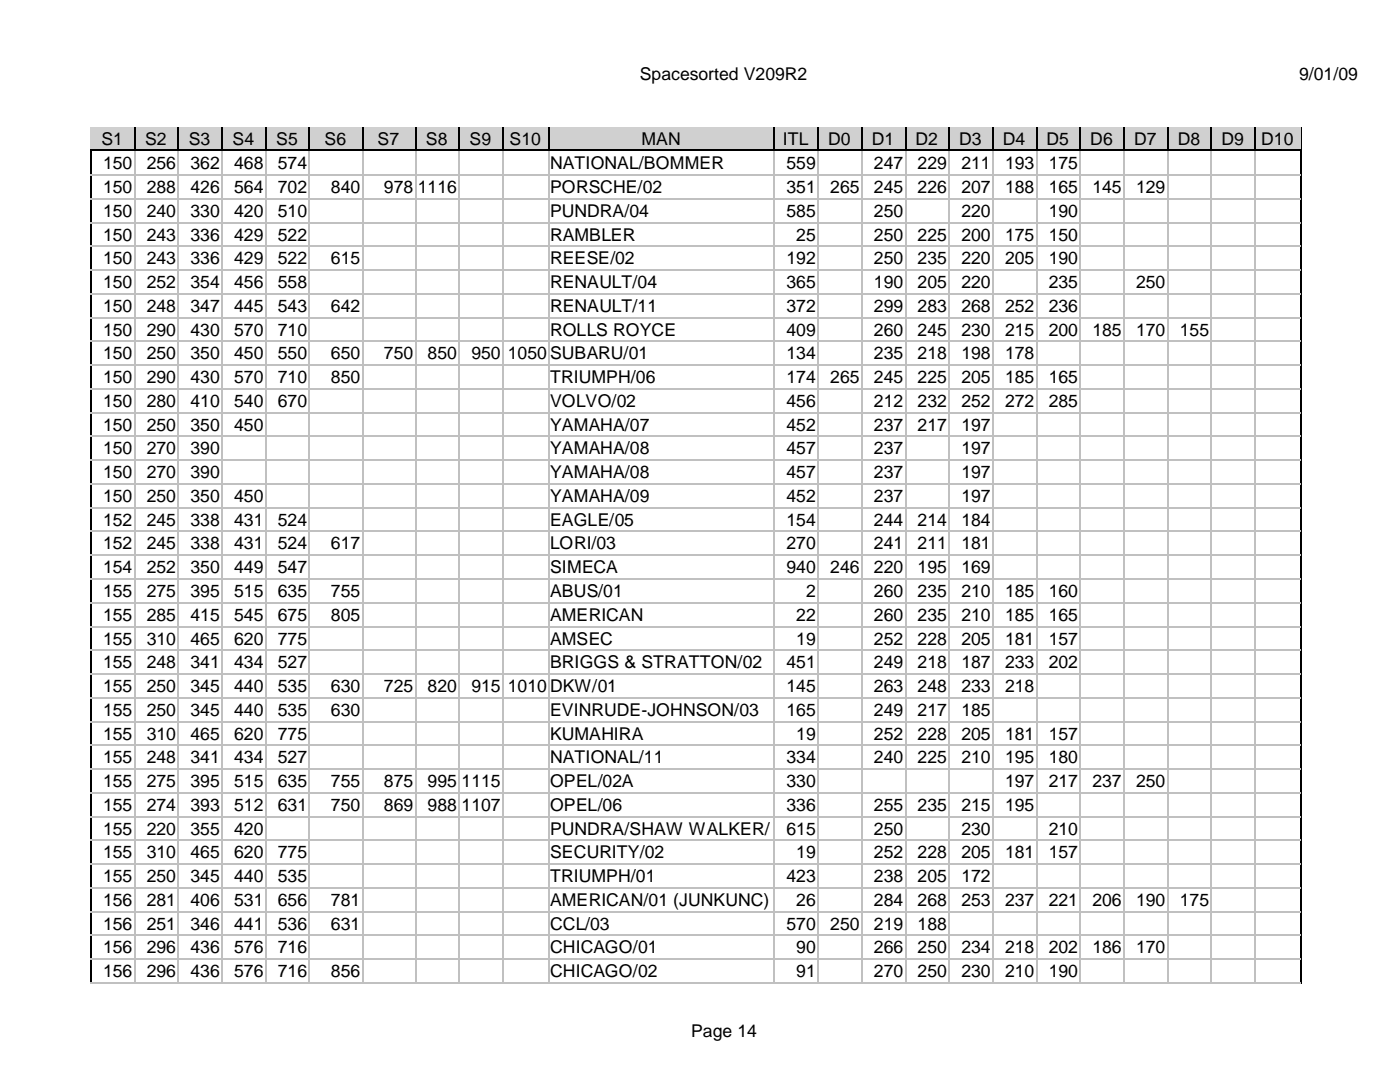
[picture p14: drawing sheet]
<svg xmlns="http://www.w3.org/2000/svg" width="279mm" height="216mm" viewBox="0 0 279 216" stroke-linecap="round" stroke-linejoin="round" font-family="sans-serif">
<defs><g id="words">
<g font-size="3.5">
<text x="127.7" y="16">Spacesorted V209R2</text>
<text x="259.2" y="16">9/01/09</text>
<text x="20.2" y="29">S1</text>
<text x="29" y="29">S2</text>
<text x="37.7" y="29">S3</text>
<text x="46.4" y="29">S4</text>
<text x="55.1" y="29">S5</text>
<text x="64.8" y="29">S6</text>
<text x="75.4" y="29">S7</text>
<text x="85" y="29">S8</text>
<text x="93.7" y="29">S9</text>
<text x="101.7" y="29">S10</text>
<text x="128" y="29">MAN</text>
<text x="156.2" y="29">ITL</text>
<text x="165.3" y="29">D0</text>
<text x="174" y="29">D1</text>
<text x="182.7" y="29">D2</text>
<text x="191.4" y="29">D3</text>
<text x="200.2" y="29">D4</text>
<text x="208.9" y="29">D5</text>
<text x="217.6" y="29">D6</text>
<text x="226.3" y="29">D7</text>
<text x="235" y="29">D8</text>
<text x="243.8" y="29">D9</text>
<text x="251.7" y="29">D10</text>
<text x="20.6" y="33.8">150</text>
<text x="29.3" y="33.8">256</text>
<text x="38" y="33.8">362</text>
<text x="46.7" y="33.8">468</text>
<text x="55.5" y="33.8">574</text>
<text x="109.8" y="33.8">NATIONAL/BOMMER</text>
<text x="157" y="33.8">559</text>
<text x="174.4" y="33.8">247</text>
<text x="183.1" y="33.8">229</text>
<text x="191.9" y="33.8">211</text>
<text x="200.6" y="33.8">193</text>
<text x="209.3" y="33.8">175</text>
<text x="20.6" y="38.5">150</text>
<text x="29.3" y="38.5">288</text>
<text x="38" y="38.5">426</text>
<text x="46.7" y="38.5">564</text>
<text x="55.5" y="38.5">702</text>
<text x="66" y="38.5">840</text>
<text x="76.6" y="38.5">978</text>
<text x="83.4" y="38.5">1116</text>
<text x="109.8" y="38.5">PORSCHE/02</text>
<text x="157" y="38.5">351</text>
<text x="165.7" y="38.5">265</text>
<text x="174.4" y="38.5">245</text>
<text x="183.1" y="38.5">226</text>
<text x="191.9" y="38.5">207</text>
<text x="200.6" y="38.5">188</text>
<text x="209.3" y="38.5">165</text>
<text x="218" y="38.5">145</text>
<text x="226.7" y="38.5">129</text>
<text x="20.6" y="43.3">150</text>
<text x="29.3" y="43.3">240</text>
<text x="38" y="43.3">330</text>
<text x="46.7" y="43.3">420</text>
<text x="55.5" y="43.3">510</text>
<text x="109.8" y="43.3">PUNDRA/04</text>
<text x="157" y="43.3">585</text>
<text x="174.4" y="43.3">250</text>
<text x="191.9" y="43.3">220</text>
<text x="209.3" y="43.3">190</text>
<text x="20.6" y="48">150</text>
<text x="20.6" y="52.7">150</text>
<text x="29.3" y="48">243</text>
<text x="29.3" y="52.7">243</text>
<text x="38" y="48">336</text>
<text x="38" y="52.7">336</text>
<text x="46.7" y="48">429</text>
<text x="46.7" y="52.7">429</text>
<text x="55.5" y="48">522</text>
<text x="55.5" y="52.7">522</text>
<text x="66" y="52.7">615</text>
<text x="109.8" y="48">RAMBLER</text>
<text x="109.8" y="52.7">REESE/02</text>
<text x="157" y="52.7">192</text>
<text x="158.9" y="48">25</text>
<text x="174.4" y="48">250</text>
<text x="174.4" y="52.7">250</text>
<text x="183.1" y="48">225</text>
<text x="183.1" y="52.7">235</text>
<text x="191.9" y="48">200</text>
<text x="191.9" y="52.7">220</text>
<text x="200.6" y="48">175</text>
<text x="200.6" y="52.7">205</text>
<text x="209.3" y="48">150</text>
<text x="209.3" y="52.7">190</text>
<text x="20.6" y="57.5">150</text>
<text x="29.3" y="57.5">252</text>
<text x="38" y="57.5">354</text>
<text x="46.7" y="57.5">456</text>
<text x="55.5" y="57.5">558</text>
<text x="109.8" y="57.5">RENAULT/04</text>
<text x="157" y="57.5">365</text>
<text x="174.4" y="57.5">190</text>
<text x="183.1" y="57.5">205</text>
<text x="191.9" y="57.5">220</text>
<text x="209.3" y="57.5">235</text>
<text x="226.7" y="57.5">250</text>
<text x="20.6" y="62.2">150</text>
<text x="29.3" y="62.2">248</text>
<text x="38" y="62.2">347</text>
<text x="46.7" y="62.2">445</text>
<text x="55.5" y="62.2">543</text>
<text x="66" y="62.2">642</text>
<text x="109.8" y="62.2">RENAULT/11</text>
<text x="157" y="62.2">372</text>
<text x="174.4" y="62.2">299</text>
<text x="183.1" y="62.2">283</text>
<text x="191.9" y="62.2">268</text>
<text x="200.6" y="62.2">252</text>
<text x="209.3" y="62.2">236</text>
<text x="20.6" y="67">150</text>
<text x="20.6" y="71.7">150</text>
<text x="29.3" y="67">290</text>
<text x="29.3" y="71.7">250</text>
<text x="38" y="67">430</text>
<text x="38" y="71.7">350</text>
<text x="46.7" y="67">570</text>
<text x="46.7" y="71.7">450</text>
<text x="55.5" y="67">710</text>
<text x="55.5" y="71.7">550</text>
<text x="66" y="71.7">650</text>
<text x="76.6" y="71.7">750</text>
<text x="85.3" y="71.7">850</text>
<text x="94.1" y="71.7">950</text>
<text x="101.3" y="71.7">1050</text>
<text x="109.8" y="67">ROLLS ROYCE</text>
<text x="109.8" y="71.7">SUBARU/01</text>
<text x="157" y="67">409</text>
<text x="157" y="71.7">134</text>
<text x="174.4" y="67">260</text>
<text x="174.4" y="71.7">235</text>
<text x="183.1" y="67">245</text>
<text x="183.1" y="71.7">218</text>
<text x="191.9" y="67">230</text>
<text x="191.9" y="71.7">198</text>
<text x="200.6" y="67">215</text>
<text x="200.6" y="71.7">178</text>
<text x="209.3" y="67">200</text>
<text x="218" y="67">185</text>
<text x="226.7" y="67">170</text>
<text x="235.5" y="67">155</text>
<text x="20.6" y="76.5">150</text>
<text x="29.3" y="76.5">290</text>
<text x="38" y="76.5">430</text>
<text x="46.7" y="76.5">570</text>
<text x="55.5" y="76.5">710</text>
<text x="66" y="76.5">850</text>
<text x="109.8" y="76.5">TRIUMPH/06</text>
<text x="157" y="76.5">174</text>
<text x="165.7" y="76.5">265</text>
<text x="174.4" y="76.5">245</text>
<text x="183.1" y="76.5">225</text>
<text x="191.9" y="76.5">205</text>
<text x="200.6" y="76.5">185</text>
<text x="209.3" y="76.5">165</text>
<text x="20.6" y="81.2">150</text>
<text x="29.3" y="81.2">280</text>
<text x="38" y="81.2">410</text>
<text x="46.7" y="81.2">540</text>
<text x="55.5" y="81.2">670</text>
<text x="109.8" y="81.2">VOLVO/02</text>
<text x="157" y="81.2">456</text>
<text x="174.4" y="81.2">212</text>
<text x="183.1" y="81.2">232</text>
<text x="191.9" y="81.2">252</text>
<text x="200.6" y="81.2">272</text>
<text x="209.3" y="81.2">285</text>
<text x="20.6" y="85.9">150</text>
<text x="29.3" y="85.9">250</text>
<text x="38" y="85.9">350</text>
<text x="46.7" y="85.9">450</text>
<text x="109.8" y="85.9">YAMAHA/07</text>
<text x="157" y="85.9">452</text>
<text x="174.4" y="85.9">237</text>
<text x="183.1" y="85.9">217</text>
<text x="191.9" y="85.9">197</text>
<text x="20.6" y="90.7">150</text>
<text x="20.6" y="95.4">150</text>
<text x="29.3" y="90.7">270</text>
<text x="29.3" y="95.4">270</text>
<text x="38" y="90.7">390</text>
<text x="38" y="95.4">390</text>
<text x="109.8" y="90.7">YAMAHA/08</text>
<text x="109.8" y="95.4">YAMAHA/08</text>
<text x="157" y="90.7">457</text>
<text x="157" y="95.4">457</text>
<text x="174.4" y="90.7">237</text>
<text x="174.4" y="95.4">237</text>
<text x="191.9" y="90.7">197</text>
<text x="191.9" y="95.4">197</text>
<text x="20.6" y="100.2">150</text>
<text x="29.3" y="100.2">250</text>
<text x="38" y="100.2">350</text>
<text x="46.7" y="100.2">450</text>
<text x="109.8" y="100.2">YAMAHA/09</text>
<text x="157" y="100.2">452</text>
<text x="174.4" y="100.2">237</text>
<text x="191.9" y="100.2">197</text>
<text x="20.6" y="104.9">152</text>
<text x="29.3" y="104.9">245</text>
<text x="38" y="104.9">338</text>
<text x="46.7" y="104.9">431</text>
<text x="55.5" y="104.9">524</text>
<text x="109.8" y="104.9">EAGLE/05</text>
<text x="157" y="104.9">154</text>
<text x="174.4" y="104.9">244</text>
<text x="183.1" y="104.9">214</text>
<text x="191.9" y="104.9">184</text>
<text x="20.6" y="109.6">152</text>
<text x="29.3" y="109.6">245</text>
<text x="38" y="109.6">338</text>
<text x="46.7" y="109.6">431</text>
<text x="55.5" y="109.6">524</text>
<text x="66" y="109.6">617</text>
<text x="109.8" y="109.6">LORI/03</text>
<text x="157" y="109.6">270</text>
<text x="174.4" y="109.6">241</text>
<text x="183.1" y="109.6">211</text>
<text x="191.9" y="109.6">181</text>
<text x="20.6" y="114.4">154</text>
<text x="20.6" y="119.1">155</text>
<text x="29.3" y="114.4">252</text>
<text x="29.3" y="119.1">275</text>
<text x="38" y="114.4">350</text>
<text x="38" y="119.1">395</text>
<text x="46.7" y="114.4">449</text>
<text x="46.7" y="119.1">515</text>
<text x="55.5" y="114.4">547</text>
<text x="55.5" y="119.1">635</text>
<text x="66" y="119.1">755</text>
<text x="109.8" y="114.4">SIMECA</text>
<text x="109.8" y="119.1">ABUS/01</text>
<text x="157" y="114.4">940</text>
<text x="160.9" y="119.1">2</text>
<text x="165.7" y="114.4">246</text>
<text x="174.4" y="114.4">220</text>
<text x="174.4" y="119.1">260</text>
<text x="183.1" y="114.4">195</text>
<text x="183.1" y="119.1">235</text>
<text x="191.9" y="114.4">169</text>
<text x="191.9" y="119.1">210</text>
<text x="200.6" y="119.1">185</text>
<text x="209.3" y="119.1">160</text>
<text x="20.6" y="123.9">155</text>
<text x="29.3" y="123.9">285</text>
<text x="38" y="123.9">415</text>
<text x="46.7" y="123.9">545</text>
<text x="55.5" y="123.9">675</text>
<text x="66" y="123.9">805</text>
<text x="109.8" y="123.9">AMERICAN</text>
<text x="158.9" y="123.9">22</text>
<text x="174.4" y="123.9">260</text>
<text x="183.1" y="123.9">235</text>
<text x="191.9" y="123.9">210</text>
<text x="200.6" y="123.9">185</text>
<text x="209.3" y="123.9">165</text>
<text x="20.6" y="128.6">155</text>
<text x="29.3" y="128.6">310</text>
<text x="38" y="128.6">465</text>
<text x="46.7" y="128.6">620</text>
<text x="55.5" y="128.6">775</text>
<text x="109.8" y="128.6">AMSEC</text>
<text x="158.9" y="128.6">19</text>
<text x="174.4" y="128.6">252</text>
<text x="183.1" y="128.6">228</text>
<text x="191.9" y="128.6">205</text>
<text x="200.6" y="128.6">181</text>
<text x="209.3" y="128.6">157</text>
<text x="20.6" y="133.3">155</text>
<text x="29.3" y="133.3">248</text>
<text x="38" y="133.3">341</text>
<text x="46.7" y="133.3">434</text>
<text x="55.5" y="133.3">527</text>
<text x="109.8" y="133.3">BRIGGS &amp; STRATTON/02</text>
<text x="157" y="133.3">451</text>
<text x="174.4" y="133.3">249</text>
<text x="183.1" y="133.3">218</text>
<text x="191.9" y="133.3">187</text>
<text x="200.6" y="133.3">233</text>
<text x="209.3" y="133.3">202</text>
<text x="20.6" y="138.1">155</text>
<text x="20.6" y="142.8">155</text>
<text x="29.3" y="138.1">250</text>
<text x="29.3" y="142.8">250</text>
<text x="38" y="138.1">345</text>
<text x="38" y="142.8">345</text>
<text x="46.7" y="138.1">440</text>
<text x="46.7" y="142.8">440</text>
<text x="55.5" y="138.1">535</text>
<text x="55.5" y="142.8">535</text>
<text x="66" y="138.1">630</text>
<text x="66" y="142.8">630</text>
<text x="76.6" y="138.1">725</text>
<text x="85.3" y="138.1">820</text>
<text x="94.1" y="138.1">915</text>
<text x="101.3" y="138.1">1010</text>
<text x="109.8" y="138.1">DKW/01</text>
<text x="109.8" y="142.8">EVINRUDE-JOHNSON/03</text>
<text x="157" y="138.1">145</text>
<text x="157" y="142.8">165</text>
<text x="174.4" y="138.1">263</text>
<text x="174.4" y="142.8">249</text>
<text x="183.1" y="138.1">248</text>
<text x="183.1" y="142.8">217</text>
<text x="191.9" y="138.1">233</text>
<text x="191.9" y="142.8">185</text>
<text x="200.6" y="138.1">218</text>
<text x="20.6" y="147.6">155</text>
<text x="29.3" y="147.6">310</text>
<text x="38" y="147.6">465</text>
<text x="46.7" y="147.6">620</text>
<text x="55.5" y="147.6">775</text>
<text x="109.8" y="147.6">KUMAHIRA</text>
<text x="158.9" y="147.6">19</text>
<text x="174.4" y="147.6">252</text>
<text x="183.1" y="147.6">228</text>
<text x="191.9" y="147.6">205</text>
<text x="200.6" y="147.6">181</text>
<text x="209.3" y="147.6">157</text>
<text x="20.6" y="152.3">155</text>
<text x="29.3" y="152.3">248</text>
<text x="38" y="152.3">341</text>
<text x="46.7" y="152.3">434</text>
<text x="55.5" y="152.3">527</text>
<text x="109.8" y="152.3">NATIONAL/11</text>
<text x="157" y="152.3">334</text>
<text x="174.4" y="152.3">240</text>
<text x="183.1" y="152.3">225</text>
<text x="191.9" y="152.3">210</text>
<text x="200.6" y="152.3">195</text>
<text x="209.3" y="152.3">180</text>
<text x="20.6" y="157.1">155</text>
<text x="20.6" y="161.8">155</text>
<text x="29.3" y="157.1">275</text>
<text x="29.3" y="161.8">274</text>
<text x="38" y="157.1">395</text>
<text x="38" y="161.8">393</text>
<text x="46.7" y="157.1">515</text>
<text x="46.7" y="161.8">512</text>
<text x="55.5" y="157.1">635</text>
<text x="55.5" y="161.8">631</text>
<text x="66" y="157.1">755</text>
<text x="66" y="161.8">750</text>
<text x="76.6" y="157.1">875</text>
<text x="76.6" y="161.8">869</text>
<text x="85.3" y="157.1">995</text>
<text x="85.3" y="161.8">988</text>
<text x="92.1" y="157.1">1115</text>
<text x="92.1" y="161.8">1107</text>
<text x="109.8" y="157.1">OPEL/02A</text>
<text x="109.8" y="161.8">OPEL/06</text>
<text x="157" y="157.1">330</text>
<text x="157" y="161.8">336</text>
<text x="174.4" y="161.8">255</text>
<text x="183.1" y="161.8">235</text>
<text x="191.9" y="161.8">215</text>
<text x="200.6" y="157.1">197</text>
<text x="200.6" y="161.8">195</text>
<text x="209.3" y="157.1">217</text>
<text x="218" y="157.1">237</text>
<text x="226.7" y="157.1">250</text>
<text x="20.6" y="166.5">155</text>
<text x="29.3" y="166.5">220</text>
<text x="38" y="166.5">355</text>
<text x="46.7" y="166.5">420</text>
<text x="109.8" y="166.5">PUNDRA/SHAW WALKER/</text>
<text x="157" y="166.5">615</text>
<text x="174.4" y="166.5">250</text>
<text x="191.9" y="166.5">230</text>
<text x="209.3" y="166.5">210</text>
<text x="20.6" y="171.3">155</text>
<text x="29.3" y="171.3">310</text>
<text x="38" y="171.3">465</text>
<text x="46.7" y="171.3">620</text>
<text x="55.5" y="171.3">775</text>
<text x="109.8" y="171.3">SECURITY/02</text>
<text x="158.9" y="171.3">19</text>
<text x="174.4" y="171.3">252</text>
<text x="183.1" y="171.3">228</text>
<text x="191.9" y="171.3">205</text>
<text x="200.6" y="171.3">181</text>
<text x="209.3" y="171.3">157</text>
<text x="20.6" y="176">155</text>
<text x="29.3" y="176">250</text>
<text x="38" y="176">345</text>
<text x="46.7" y="176">440</text>
<text x="55.5" y="176">535</text>
<text x="109.8" y="176">TRIUMPH/01</text>
<text x="157" y="176">423</text>
<text x="174.4" y="176">238</text>
<text x="183.1" y="176">205</text>
<text x="191.9" y="176">172</text>
<text x="20.6" y="180.8">156</text>
<text x="20.6" y="185.5">156</text>
<text x="29.3" y="180.8">281</text>
<text x="29.3" y="185.5">251</text>
<text x="38" y="180.8">406</text>
<text x="38" y="185.5">346</text>
<text x="46.7" y="180.8">531</text>
<text x="46.7" y="185.5">441</text>
<text x="55.5" y="180.8">656</text>
<text x="55.5" y="185.5">536</text>
<text x="66" y="180.8">781</text>
<text x="66" y="185.5">631</text>
<text x="109.8" y="180.8">AMERICAN/01 (JUNKUNC)</text>
<text x="109.8" y="185.5">CCL/03</text>
<text x="157" y="185.5">570</text>
<text x="158.9" y="180.8">26</text>
<text x="165.7" y="185.5">250</text>
<text x="174.4" y="180.8">284</text>
<text x="174.4" y="185.5">219</text>
<text x="183.1" y="180.8">268</text>
<text x="183.1" y="185.5">188</text>
<text x="191.9" y="180.8">253</text>
<text x="200.6" y="180.8">237</text>
<text x="209.3" y="180.8">221</text>
<text x="218" y="180.8">206</text>
<text x="226.7" y="180.8">190</text>
<text x="235.5" y="180.8">175</text>
<text x="20.6" y="190.2">156</text>
<text x="29.3" y="190.2">296</text>
<text x="38" y="190.2">436</text>
<text x="46.7" y="190.2">576</text>
<text x="55.5" y="190.2">716</text>
<text x="109.8" y="190.2">CHICAGO/01</text>
<text x="158.9" y="190.2">90</text>
<text x="174.4" y="190.2">266</text>
<text x="183.1" y="190.2">250</text>
<text x="191.9" y="190.2">234</text>
<text x="200.6" y="190.2">218</text>
<text x="209.3" y="190.2">202</text>
<text x="218" y="190.2">186</text>
<text x="226.7" y="190.2">170</text>
<text x="20.6" y="195">156</text>
<text x="29.3" y="195">296</text>
<text x="38" y="195">436</text>
<text x="46.7" y="195">576</text>
<text x="55.5" y="195">716</text>
<text x="66" y="195">856</text>
<text x="109.8" y="195">CHICAGO/02</text>
<text x="158.9" y="195">91</text>
<text x="174.4" y="195">270</text>
<text x="183.1" y="195">250</text>
<text x="191.9" y="195">230</text>
<text x="200.6" y="195">210</text>
<text x="209.3" y="195">190</text>
<text x="137.9" y="206.8">Page 14</text>
</g>
</g></defs>
<path d="M18 25.4h241.8M18.2 25.3v171M259.7 25.3v171M18 196.1h241.8" fill="none" stroke="#000" stroke-width=".25"/>
<g fill="#d4d0c8">
<path d="M18.1 25.3h8.7v4.8h-8.7z"/>
<path d="M26.8 25.3h8.7v4.8h-8.7z"/>
<path d="M35.6 25.3h8.6v4.8h-8.6z"/>
<path d="M44.3 25.3h8.6v4.8h-8.6z"/>
<path d="M53 25.3h8.6v4.8h-8.6z"/>
<path d="M61.7 25.3h10.5v4.8h-10.5z"/>
<path d="M72.2 25.3h10.6v4.8h-10.6z"/>
<path d="M82.8 25.3h8.7v4.8h-8.7z"/>
<path d="M91.5 25.3h8.7v4.8h-8.7z"/>
<path d="M100.2 25.3h9.3v4.8h-9.3z"/>
<path d="M109.6 25.3h44.8v4.8h-44.8z"/>
<path d="M154.4 25.3h8.8v4.8h-8.8z"/>
<path d="M163.2 25.3h8.7v4.8h-8.7z"/>
<path d="M171.9 25.3h8.7v4.8h-8.7z"/>
<path d="M180.6 25.3h8.7v4.8h-8.7z"/>
<path d="M189.3 25.3h8.7v4.8h-8.7z"/>
<path d="M198 25.3h8.8v4.8h-8.8z"/>
<path d="M206.8 25.3h8.7v4.8h-8.7z"/>
<path d="M215.5 25.3h8.7v4.8h-8.7z"/>
<path d="M224.2 25.3h8.7v4.8h-8.7z"/>
<path d="M232.9 25.3h8.7v4.8h-8.7z"/>
<path d="M241.6 25.3h8.8v4.8h-8.8z"/>
<path d="M250.4 25.3h9.2v4.8h-9.2z"/>
</g>
<g fill="none" stroke="#c0c0c0" stroke-width=".25">
<path d="M18 34.9h241.6M18 39.7h241.6M26.9 30.1v165.9M35.6 30.1v165.9M44.3 30.1v165.9M53 30.1v165.9M61.8 30.1v165.9M72.3 30.1v165.9M82.9 30.1v165.9M91.7 30.1v165.9M100.4 30.1v165.9M109.6 30.1v165.9"/>
<path d="M154.6 30.1v165.9M163.3 30.1v165.9M172 30.1v165.9M180.7 30.1v165.9M189.4 30.1v165.9M198.2 30.1v165.9M206.9 30.1v165.9M215.6 30.1v165.9M224.3 30.1v165.9M233 30.1v165.9M241.8 30.1v165.9M250.5 30.1v165.9"/>
<path d="M18 44.4h241.6M18 49.1h241.6M18 53.9h241.6M18 58.6h241.6M18 63.4h241.6M18 68.1h241.6M18 72.9h241.6M18 77.6h241.6M18 82.3h241.6M18 87.1h241.6M18 91.8h241.6M18 96.6h241.6"/>
<path d="M18 101.3h241.6M18 106h241.6M18 110.8h241.6M18 115.5h241.6M18 120.3h241.6M18 125h241.6M18 129.8h241.6M18 134.5h241.6M18 139.2h241.6M18 144h241.6M18 148.7h241.6M18 153.5h241.6"/>
<path d="M18 158.2h241.6M18 162.9h241.6M18 167.7h241.6M18 172.4h241.6M18 177.2h241.6M18 181.9h241.6M18 186.6h241.6M18 191.4h241.6M18 196.1h241.6"/>
</g>
<g fill="none" stroke="#000" stroke-width=".25">
<path d="M18 29.9h241.6M26.9 25.3v4.8M35.6 25.3v4.8M44.3 25.3v4.8M53 25.3v4.8M61.8 25.3v4.8M72.3 25.3v4.8M82.9 25.3v4.8M91.7 25.3v4.8M100.4 25.3v4.8M109.6 25.3v4.8M154.6 25.3v4.8"/>
<path d="M163.3 25.3v4.8M172 25.3v4.8M180.7 25.3v4.8M189.4 25.3v4.8M198.2 25.3v4.8M206.9 25.3v4.8M215.6 25.3v4.8M224.3 25.3v4.8M233 25.3v4.8M241.8 25.3v4.8M250.5 25.3v4.8"/>
</g>
<use href="#words"/>
</svg>
